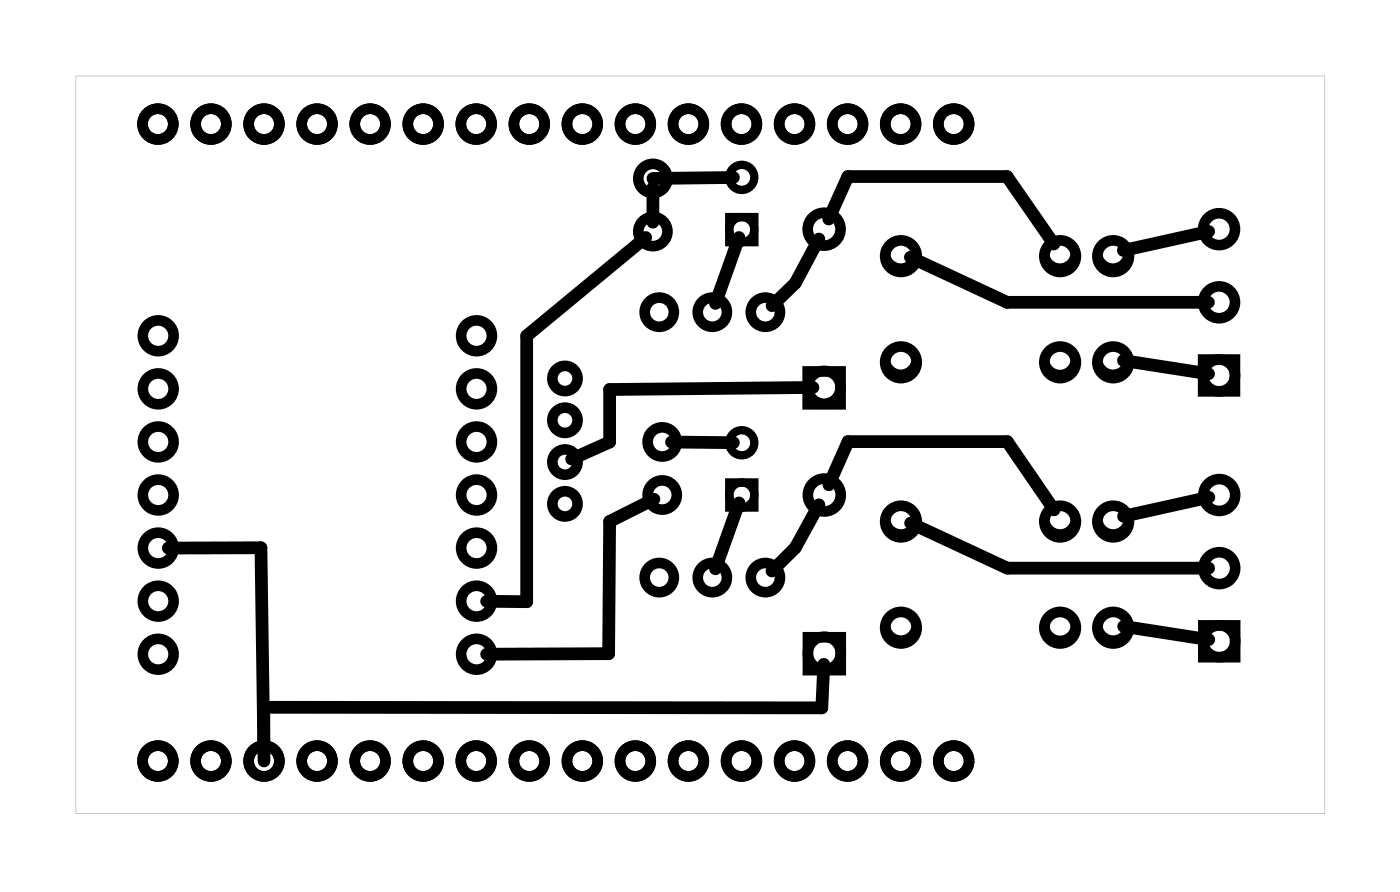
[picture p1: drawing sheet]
<svg xmlns="http://www.w3.org/2000/svg" width="67mm" height="43mm" viewBox="0 0 67 43" stroke-linecap="round" stroke-linejoin="round" font-family="sans-serif">
<path d="M3.6 3.6v35.3h59.8v-35.3zM3.6 3.6h59.8v35.3h-59.8z" fill="#000"/>
<g fill="none" stroke="#000" stroke-width=".51">
<path d="M38.7 17.8h1.5v1.5h-1.5zM57.6 17.2h1.5v1.5h-1.5zM38.7 30.5h1.6v1.6h-1.6zM57.6 29.9h1.5v1.6h-1.5z"/>
<circle cx="7.6" cy="5.9" r=".74"/>
<circle cx="7.6" cy="16.1" r=".74"/>
<circle cx="7.6" cy="18.6" r=".74"/>
<circle cx="10.1" cy="5.9" r=".74"/>
<circle cx="12.6" cy="5.9" r=".74"/>
<circle cx="15.2" cy="5.9" r=".74"/>
<circle cx="17.7" cy="5.9" r=".74"/>
<circle cx="20.3" cy="5.9" r=".74"/>
<circle cx="22.8" cy="5.9" r=".74"/>
<circle cx="22.8" cy="16.1" r=".74"/>
<circle cx="22.8" cy="18.6" r=".74"/>
<circle cx="25.3" cy="5.9" r=".74"/>
<circle cx="27" cy="18.1" r=".6"/>
<circle cx="27.9" cy="5.9" r=".74"/>
<circle cx="30.4" cy="5.9" r=".74"/>
<circle cx="31.3" cy="11.1" r=".7"/>
<circle cx="31.3" cy="8.5" r=".7"/>
<circle cx="31.6" cy="14.9" r=".7"/>
<circle cx="33" cy="5.9" r=".74"/>
<circle cx="34.1" cy="14.9" r=".7"/>
<circle cx="35.5" cy="5.9" r=".74"/>
<circle cx="36.6" cy="14.9" r=".7"/>
<circle cx="38" cy="5.9" r=".74"/>
<circle cx="39.5" cy="18.5" r=".79"/>
<circle cx="39.5" cy="11" r=".79"/>
<circle cx="40.6" cy="5.9" r=".74"/>
<circle cx="43.1" cy="5.9" r=".74"/>
<circle cx="43.1" cy="17.3" r=".76"/>
<circle cx="43.1" cy="12.3" r=".76"/>
<circle cx="45.7" cy="5.9" r=".74"/>
<circle cx="50.8" cy="12.3" r=".76"/>
<circle cx="50.8" cy="17.3" r=".76"/>
<circle cx="53.3" cy="17.3" r=".76"/>
<circle cx="53.3" cy="12.3" r=".76"/>
<circle cx="58.4" cy="14.5" r=".76"/>
<circle cx="58.4" cy="18" r=".76"/>
<circle cx="58.4" cy="11" r=".76"/>
<circle cx="7.6" cy="36.4" r=".74"/>
<circle cx="7.6" cy="31.3" r=".74"/>
<circle cx="7.6" cy="26.2" r=".74"/>
<circle cx="7.6" cy="28.8" r=".74"/>
<circle cx="7.6" cy="21.1" r=".74"/>
<circle cx="7.6" cy="23.7" r=".74"/>
<circle cx="10.1" cy="36.4" r=".74"/>
<circle cx="12.6" cy="36.4" r=".74"/>
<circle cx="15.2" cy="36.4" r=".74"/>
<circle cx="17.7" cy="36.4" r=".74"/>
<circle cx="20.3" cy="36.4" r=".74"/>
<circle cx="22.8" cy="36.4" r=".74"/>
<circle cx="22.8" cy="31.3" r=".74"/>
<circle cx="22.8" cy="26.2" r=".74"/>
<circle cx="22.8" cy="28.8" r=".74"/>
<circle cx="22.8" cy="21.1" r=".74"/>
<circle cx="22.8" cy="23.7" r=".74"/>
<circle cx="25.3" cy="36.4" r=".74"/>
<circle cx="27" cy="20.1" r=".6"/>
<circle cx="27" cy="24.1" r=".6"/>
<circle cx="27" cy="22.1" r=".6"/>
<circle cx="27.9" cy="36.4" r=".74"/>
<circle cx="30.4" cy="36.4" r=".74"/>
<circle cx="31.6" cy="27.6" r=".7"/>
<circle cx="31.7" cy="23.7" r=".7"/>
<circle cx="31.7" cy="21.1" r=".7"/>
<circle cx="33" cy="36.4" r=".74"/>
<circle cx="34.1" cy="27.6" r=".7"/>
<circle cx="35.5" cy="36.4" r=".74"/>
<circle cx="36.6" cy="27.6" r=".7"/>
<circle cx="38" cy="36.4" r=".74"/>
<circle cx="39.5" cy="31.3" r=".79"/>
<circle cx="39.5" cy="23.7" r=".79"/>
<circle cx="40.6" cy="36.4" r=".74"/>
<circle cx="43.1" cy="36.4" r=".74"/>
<circle cx="43.1" cy="30" r=".76"/>
<circle cx="43.1" cy="25" r=".76"/>
<circle cx="45.7" cy="36.4" r=".74"/>
<circle cx="50.8" cy="30" r=".76"/>
<circle cx="50.8" cy="25" r=".76"/>
<circle cx="53.3" cy="30" r=".76"/>
<circle cx="53.3" cy="25" r=".76"/>
<circle cx="58.4" cy="27.2" r=".76"/>
<circle cx="58.4" cy="30.7" r=".76"/>
<circle cx="58.4" cy="23.7" r=".76"/>
</g>
<g fill="none" stroke="#000" stroke-width=".4">
<path d="M34.9 10.4h1.2v1.2h-1.2zM34.9 23.1h1.2v1.2h-1.2z"/>
<circle cx="35.5" cy="8.5" r=".6"/>
<circle cx="35.5" cy="11" r=".6"/>
<circle cx="35.5" cy="21.2" r=".6"/>
<circle cx="35.5" cy="23.7" r=".6"/>
</g>
<g fill="none" stroke="#000" stroke-width=".25">
<circle cx="43.1" cy="17.2" r=".64"/>
<circle cx="43.1" cy="12.1" r=".64"/>
<circle cx="50.7" cy="12.1" r=".64"/>
<circle cx="50.7" cy="17.2" r=".64"/>
<circle cx="53.3" cy="17.2" r=".64"/>
<circle cx="53.3" cy="12.1" r=".64"/>
<circle cx="43.1" cy="29.9" r=".64"/>
<circle cx="43.1" cy="24.8" r=".64"/>
<circle cx="50.8" cy="24.8" r=".64"/>
<circle cx="50.8" cy="29.9" r=".64"/>
<circle cx="53.3" cy="29.9" r=".64"/>
<circle cx="53.3" cy="24.8" r=".64"/>
</g>
<g fill="none" stroke="#000" stroke-width=".61">
<path d="M30.9 11.4l-5.7 4.7v12.7h-1.9M31.3 9v1.6M35.1 8.5h-3.8M35.4 11.4l-1.1 3.1M38.9 18.5l-9.7 .1v2.6l-1.8 .8M39.2 11.4l-1.1 2.1-1.1 1.1M39.7 10.5l.9-2.1h7.6l2.3 3.3M43.6 12.3l4.6 2.2h9.7M53.8 17.3l4.1 .6M57.9 11.1l-4.1 .9M8.1 26.2h4.4l.1 9.7M31.3 23.9l-2.1 1.1-.1 6.3h-5.8"/>
<path d="M32.1 21.2h3M35.4 24.1l-1.1 3.1M39.2 24.2l-1.1 2-1.1 1.1M39.4 31.8l-.1 2.1-26.7-.1v2.6M39.7 23.2l.9-2.1h7.6l2.3 3.3M43.6 25l4.6 2.2h9.7M53.8 30l4.1 .6M57.9 23.8l-4.1 .9"/>
</g>
</svg>
